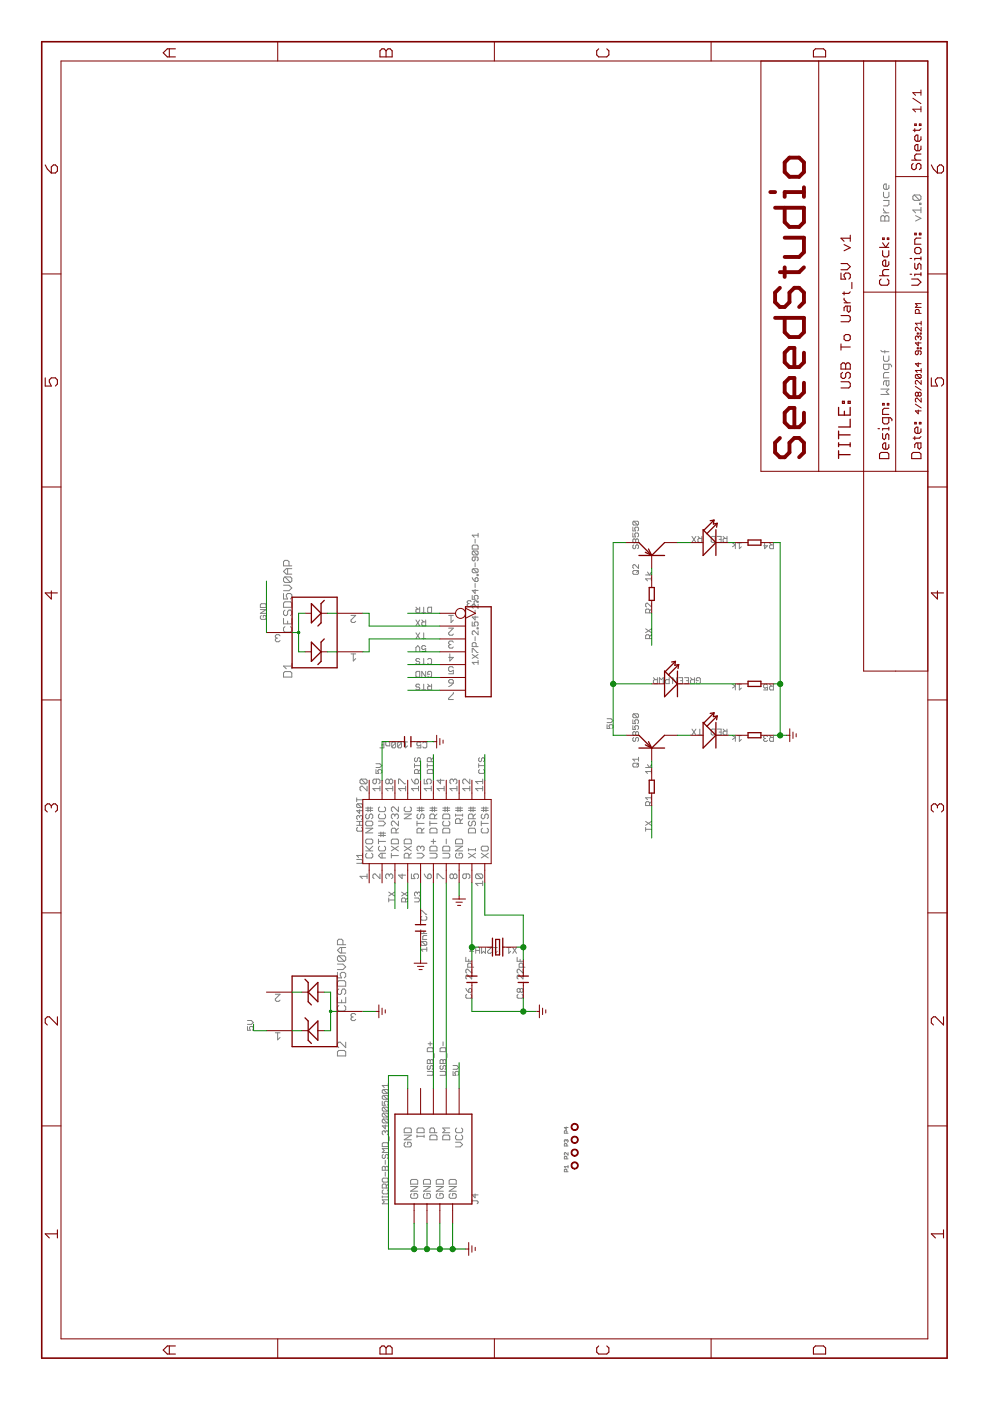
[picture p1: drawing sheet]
<svg xmlns="http://www.w3.org/2000/svg" width="210mm" height="297mm" viewBox="0 0 210 297" stroke-linecap="round" stroke-linejoin="round" font-family="sans-serif">
<g fill="none" stroke="#808080" stroke-width=".21">
<path d="M188.5 39.3v.6l-.3 .3h-.6l-.3-.3v-.6l.3-.3h.3v1.2M187 45.7h.3l.3 .3 .3-.3h.3l.3 .3v.9h-1.7v-.9zM187.3 40.7v.9l.3 .3h.6l.3-.3v-.9M187.3 44.3v.2l.6 .6M187.3 42.5h1.2v.9l-.3 .2h-.9M187.3 45.1h1.2M187.6 46v.9M193.8 41.3h1.2l.3 .3v.6l-.3 .3M193.8 41.3l-.3 .3v.6l.3 .3h1.2M193.8 41.3l1.2 1.2M194.1 45.7l1.2 .6-1.2 .6M195 43.1h.3v.3h-.3z"/>
<path d="M195.3 44.5h-1.8l.6 .6M195.3 44v1.1M186.8 74.3l.2 .3h1.5M187.3 75.5v.8l.3 .3h.6l.3-.3v-.8M187.6 74.3v.6M188.5 77.2v.9l-.3 .3h-.6l-.3-.3v-.9h1.4l.3 .3v.3M188.5 79h-.9l-.3 .3v.8h1.2M186.8 82.5h1.7l-.6 .6 .6 .5h-1.7M187.9 80.7v.9l.3 .3 .3-.3v-.9h-.9l-.3 .3v.6M61.3 120v-.9l-.3-.3h-.6l-.3 .3v.9h1.8M100.3 115.6h.9l.2 .2v.6h-1.3v-.6zM100.3 116.8h.9l.2 .2v.5l-.2 .2"/>
<path d="M100.3 116.8l-.2 .2v.5l.2 .2h.9M100.3 116.8l.9 .9M100.7 118.1v.6l-.2 .2-.4-.2v-.4l.2-.2h.9l.2 .2v.4l-.2 .2M100.7 114.3v.8M100.7 119.3v.9M101.4 113.1v.8M101.4 113.5h-1.3l.4 .4M134.2 111.8v.8h.6l-.2-.4 .2-.4h.4l.2 .2v.4l-.2 .2M134.2 113v.8h.6l-.2-.4 .2-.4h.4l.2 .2v.4l-.2 .2M134.4 110.5l-.2 .2v.4l.2 .2h.8M134.4 115.5l-.2 .2v.4l.2 .2 .4-.2v-.4l.4-.2 .2 .2v.4l-.2 .2M134.4 110.5h.8l.2 .2v.4l-.2 .2"/>
<path d="M134.4 110.5l.8 .8M134.8 114.5l-.2-.2-.4 .2v.4l.2 .2 .4-.2M134.8 114.5v.4M134.8 114.5l.2-.2 .4 .2v.4l-.2 .2-.4-.2M135.4 119.7v.8l-.8-.8h-.2l-.2 .2v.4l.2 .2M146.7 113.7l.9 1.3M147.6 113.7l-.9 1.3M148 113.7l.4 .5M148.8 113.7v1.3h-.6l-.2-.2v-.4l.2-.2h.6M151 113.7h.6v1.3h-.6l-.2-.2v-.9zM152.1 113.7h.8v1.3h-.8M152.5 114.4h.4"/>
<path d="M153.3 113.7l.4 .5M154.1 113.7v1.3h-.6l-.2-.2v-.4l.2-.2h.6M155.3 115.1l.6 .4-.6 .4M155.9 115.1v1.2M156.4 115.1h.8M156.8 115.1v1.2l.4-.4M162.1 115.1v1.2l.6-.6h-.8M163.2 115.1l.4 .4M164 115.1v1.2h-.6l-.2-.2v-.4l.2-.2h.6M55.2 128.2l.2-.2h.8l.2 .2v.6h-1.2zM55.2 129.2h1.2l-1.2 .8h1.2M55.4 130.5l-.2 .2v.4l.2 .2h.8l.2-.2v-.4l-.2-.2h-.4v.4"/>
<path d="M58.6 135.3l-.2 .3 .2 .5h.5l.3-.3M58.6 135.3h.3M59.4 134.8l-.3-.2h-.5l-.2 .2 .2 .5M60.1 125.8v1.2h.9l-.3-.6v-.3l.3-.3h.6l.3 .3v.6l-.3 .3M60.1 131.1v1.2h1.8v-1.2M60.1 124.1h1.2l.6 .6-.6 .5h-1.2M60.4 132.9l-.3 .3v.5l.3 .3h1.2l.3-.3v-.5l-.3-.3M60.4 122.3l-.3 .3v.6l.3 .3h1.2M60.4 127.6h1.2l.3 .3v.9h-1.8v-.9zM60.4 129.3l-.3 .3v.6l.3 .3h.3l.3-.3v-.6l.3-.3h.3l.3 .3v.6l-.3 .3M60.4 122.3h1.2l.3 .3v.6l-.3 .3M60.4 122.3l1.2 1.2"/>
<path d="M61 120.6v1.1M61 131.7v.6M61.9 120.6h-1.2l-.6 .6 .6 .5h1.2M74.4 138.6h1M74.4 130.5h1l-1 1 .3 .5h.5l.2-.3M74.9 138.6v1.5l.5-.5M88.2 138.1v-.8l.4-.4 .4 .4v.8M88.2 128.7l.4 .4M88.2 131.4l.8 1.3M88.2 134.2l.8 1.2M89 128.7v1.2h-.6l-.2-.1v-.5l.2-.2h.6M89 139.8l-.2-.2h-.4l-.2 .2 .2 .4h.4l.2 .2-.2 .4h-.4l-.2-.2"/>
<path d="M89 131.4l-.8 1.3M89 134.2l-.8 1.2M89.4 129.9h.9M89.4 131.4l.4 .4M89.4 135.4h.9M89.8 128.7v1.2M89.8 134.2v1.2M89.8 139.6v1.2M90.3 131.4v1.3h-.7l-.2-.2v-.4l.2-.3h.7M90.3 137.1l-.3-.2h-.4l-.2 .2v.4l.2 .2 .7-.2v.6h-.9M90.7 128.9l.2-.2h.6v1.2h-.6l-.2-.1zM90.7 139.8l.2-.2h.4l.2 .2v.8l-.2 .2h-.4l-.2-.2"/>
<path d="M95.1 130.5h1M95.1 133.2h1l-1 1v.2l.3 .3h.5l.2-.3M95.4 138.6v1.5l.7-.7h-1M95.4 136.7l-.3 .2v.3l.3 .2h.5l.2-.2M95.4 136.7h.2M95.6 130.5v1.5l.5-.5M96.1 136.2l-.2-.3h-.5l-.3 .3v.2l.3 .3M99.3 128l-.2 .2 .2 .4h.4l.2-.2M99.3 128h.2M99.9 127.6l-.2-.2h-.4l-.2 .2 .2 .4M100.1 126.2v.9h.6l-.2-.7 .2-.2h.5l.2 .2v.5l-.2 .2M100.1 131.9v.8h.6l-.2-.4 .2-.4h.5l.2 .2v.4l-.2 .2"/>
<path d="M100.1 138.8l1.3 .8M100.1 138.3v-.8h.2l.9 .8h.2M100.1 122.5l.6 .8M100.3 128.6h.4M100.3 120.6h.9l.2 .2v.4l-.2 .2M100.3 120.6l-.2 .2v.4l.2 .2h.9M100.3 120.6l.9 .8M100.7 122.7l.5-.2 .2 .2v.4l-.2 .2h-.5zM100.7 123.7v.9M100.7 125v.8l-.6-.6h1.3M100.7 129.4v.8M100.7 130.6v.8l-.6-.6h1.3"/>
<path d="M100.7 135v.8M100.9 137.1v-.6l-.2-.3h-.4l-.2 .3v.6h1.3M101.2 121.8h.2v.2h-.2zM101.2 127.5h.2v.2h-.2zM101.2 133.1h.2v.2h-.2zM101.2 127.6l-.3-.2-.4 .2v1M101.4 128.1v.8l-.9-.8-.4 .2v.4l.2 .2M101.4 133.8v.8l-.9-.8h-.2l-.2 .2v.4l.2 .2M101.4 138.8l-1.3 .8M134.4 121h.8l.2 .2v.4l-.2 .2h-.8l-.2-.2v-.4zM135.4 121l-.4 .4M136.9 121.9h1.2"/>
<path d="M136.9 133.3l1.2 .8M137.3 121.3l.4 .6 .4-.6M137.7 135.4v-.6l-.2-.2h-.4l-.2 .2v.6h1.2M137.7 129.9v-.6l-.2-.2h-.4l-.2 .2v.6h1.2M138.1 122.3v.8M138.1 127.9v.8l-.8-.8-.4 .2v.4l.2 .2M138.1 122.7h-1.2l.4 .4M138.1 129.1l-.4 .4M138.1 134.6l-.4 .4M138.1 133.3l-1.2 .8M60.4 142.4h1.2l.3 .3v.9h-1.8v-.9zM61.9 140.6v1.2"/>
<path d="M61.9 141.2h-1.8l.6 .6M81 157.9h.4M81.4 157.3v1.3h-.9M81.8 157.3v.6l.2 .2h.6v-.8M83.9 157.5l-.2-.2h-.4l-.2 .2v.8M83.9 157.5v.8l-.2 .3h-.4l-.2-.3M83.9 157.5l-.8 .8M85.1 157.5l-.2-.2h-.4l-.2 .2v.8M85.1 157.5v.8l-.2 .3h-.4l-.2-.3M85.1 157.5l-.8 .8M85.6 157.3h.8M86 157.3v1.3l.4-.5"/>
<path d="M88.2 142.5l.2-.2h.6v1.3h-.6l-.2-.2zM89 145.3l-.2-.2h-.4l-.2 .2 .2 .4h.4l.2 .4-.2 .2h-.4l-.2-.2M89.2 157.5l-.2-.2h-.4l-.2 .2v.4l.2 .2 .6-.2v.7h-.8M89.4 146.3h.9M89.4 140.8h.9M89.6 157.5l.3-.2h.4l.2 .2v.8l-.2 .3h-.4l-.3-.3M89.8 145.1v1.2M90.3 142.3v1.3l-.9-1.3v1.3M90.7 145.1l.4 .4M91.1 143h-.4v-.5l.2-.2h.4l.2 .2v.9l-.2 .2h-.4l-.2-.2M91.5 145.1v1.2h-.6l-.2-.2v-.4l.2-.2h.6M95.1 144.3l.3-.2h.5l.2 .2v.5h-.7l-.3-.2z"/>
<path d="M96.1 141.6l-.2-.2h-.5l-.3 .2v.5l.3 .3 .7-.3v.8h-1M96.1 146.8v.3l-1 1v.2h1M96.1 144.8l-.5 .5-.5 .3M101.4 140.4h-1.3l.4 .5M101.4 140v.9M128.7 153.6v.9h.6l-.2-.4 .2-.5h.5l.1 .2v.5l-.1 .2M128.7 152.4h.8l.4 .4-.4 .4h-.8M134.2 152.6v.8h.6l-.2-.4 .2-.4h.4l.2 .2v.4l-.2 .2M134.2 153.9v.8h.6l-.2-.4 .2-.4h.4l.2 .2v.4l-.2 .2M134.4 156.4l-.2 .2v.4l.2 .2 .4-.2v-.4l.2-.2 .4 .2v.4l-.2 .2M134.4 151.3l-.2 .3v.4l.2 .2h.8M134.4 151.3h.8l.2 .3v.4l-.2 .2"/>
<path d="M134.4 151.3l.8 .9M134.8 155.3l-.2-.2-.4 .2v.4l.2 .2 .4-.2M134.8 155.3v.4M134.8 155.3l.2-.2 .4 .2v.4l-.2 .2-.4-.2M138.5 143.7l.5 .4M139.4 143.7v1.2h-.7l-.2-.2v-.4l.2-.2h.7M139.8 144.9v-1.2l.4 .4 .4-.4v1.2M141.9 143.7v1.2h-.6l-.2-.2v-.4l.2-.2h.6M143.5 143.7v1.2l-.9-1.2v1.2M143.9 143.7h.8v1.2h-.8M144.3 144.3h.4M145.1 143.7h.9v1.2h-.9"/>
<path d="M145.6 144.3h.4M146.4 143.7l.4 .4M146.7 154.6l.9 1.2M147.2 143.7v1.2h-.6l-.2-.2v-.4l.2-.2h.6M147.6 154.6l-.9 1.2M148 155.8h.8M148.1 144.3h-.5v-.4l.2-.2h.5l.2 .2v.8l-.2 .2h-.5l-.2-.2M148.4 154.6v1.2M151 154.6h.6v1.2h-.6l-.2-.2v-.8zM152.1 154.6h.8v1.2h-.8M152.5 155.2h.4M153.3 154.6l.4 .4"/>
<path d="M154.1 154.6v1.2h-.6l-.2-.2v-.4l.2-.2h.6M155.3 156l.6 .4-.6 .4M155.3 145.1l.6 .4-.6 .4M155.9 145.1v1.2M155.9 156v1.2M156.4 156h.8M156.4 145.1h.8M156.8 156v1.2l.4-.4M156.8 145.1v1.2l.4-.4M162.1 156.6l-.2 .2 .2 .4h.4l.2-.2M162.1 156.6h.2M162.7 156.2l-.2-.2h-.4l-.2 .2 .2 .4"/>
<path d="M162.7 145.3l-.2-.2h-.4l-.2 .2v.4l.2 .2 .6-.2v.6h-.8M163.2 156l.4 .4M163.2 145.1l.4 .4M164 156v1.2h-.6l-.2-.2v-.4l.2-.2h.6M164 145.1v1.2h-.6l-.2-.2v-.4l.2-.2h.6M75.6 169.2v.8M75.6 175h1.3M75.6 174.2h1.3M75.6 169.6h1.3M75.8 175.4l-.2 .2v.4l.2 .2h.8l.3-.2v-.4l-.3-.2M75.8 170.4l-.2 .2v.4l.2 .2h.8M75.8 170.4h.8l.3 .2v.4l-.3 .2"/>
<path d="M75.8 170.4l.8 .8M76.2 173.1l-.2-.2-.4 .2v.4l.2 .2M76.2 173.1l.2-.2 .5 .2v.4l-.3 .2M76.2 171.7v.8l-.6-.6h1.3M76.2 173.1v.2M76.2 174.2v.8M76.6 165.2h1l.2 .2v.5l-.2 .3M76.6 165.2l-.3 .2v.5l.3 .3h1M76.6 165.2l1 1M77.5 178.1l.3-.2h1l.2 .2v.5l-.2 .3h-1l-.3-.3zM77.5 179.4l1 1M77.5 175.6h1.5l-1.5 1h1.5"/>
<path d="M77.5 171.8h1.5M77.5 171.3h1.5M77.8 172.6l-.3 .2v.5l.3 .3h.2l.3-.3v-.5l.2-.2h.3l.2 .2v.5l-.2 .3M77.8 174.1h1l.2 .2v.5l-.2 .3h-1l-.3-.3v-.5zM77.8 166.7v1l-1-1h-.2l-.3 .2v.5l.3 .3M78 171.1v1M78.5 171.1v1M79 179.4l-.7 .7M79.7 161.9h.8l.4 .4-.4 .4h-.8M79.7 163.2v.8h.6l-.2-.4 .2-.4h.4l.2 .2v.4l-.2 .2M79.8 165.2v.7l-.3 .3-.4-.3v-.5l.2-.2h1l.3 .2v.5l-.3 .3M80.2 177.9v1"/>
<path d="M80.2 178.4h1.5M80.2 177.1h1.5M80.2 176.6h1.5M80.2 174.1h1.1l.4 .5-.4 .5h-1.1M80.5 179.4l-.3 .2v.5l.3 .3h1l.2-.3v-.5l-.2-.2M80.5 171.1l-.3 .2v.5l.3 .3h1l.2-.3v-.5l-.2-.2M80.5 172.6l-.3 .2v.5l.3 .3h1l.2-.3v-.5l-.2-.2M80.6 166.7v1M80.6 167.2h-1.5l.4 .5M80.8 176.4v1M81.3 176.4v1M82.5 165.4v.5"/>
<path d="M82.5 165.4l-.2-.2h-.3l-.2 .2v.5l.2 .3 .5-.3M82.5 165.4l.3-.2h.2l.3 .2v.5l-.3 .3-.5-.3M83 178.1l.2-.2h1l.3 .2v.8h-1.5zM83 179.4l1.5 1M83.3 166.7v1M83.3 167.2h-1.5l.5 .5M83.7 172.8l-.2-.2h-.3l-.2 .2v.5l.2 .3M83.7 172.8l.3-.2h.2l.3 .2v.5l-.3 .3M83.7 172.8v.3M84 176.6v-.7l-.3-.3h-.5l-.2 .3v.7h1.5M84.5 171.1v1l-1-1-.5 .2v.5l.2 .3M84.5 174.1v1l-1-1h-.3l-.2 .2v.5l.2 .3"/>
<path d="M84.5 179.4l-1.5 1M84.5 175.6l-.5 .5M84.5 166.2v-1h.3l.9 1h.3M85.7 178.1l.3-.2h1l.2 .2v.8h-1.5zM85.7 179.4l1.5 1M85.7 172.6h1.5l-1.5 1h1.5M86 171.1l-.3 .2v.5l.3 .3h1l.2-.3v-.5l-.2-.2M86 166.7v1M86 167.2h-1.5l.5 .5M87.2 179.4l-1.5 1M87.2 165.2l.8 1M87.9 161.9v.8"/>
<path d="M87.9 162.3h1.2M88 165.4l.2-.2h.3l.2 .2v.5l-.2 .3h-.5zM88.1 160.7l-.2 .2v.4l.2 .2 .4-.2v-.4l.2-.2 .4 .2v.4l-.2 .2M88.4 174.1v1M88.4 174.6h1.5M88.4 171.8h1.5M88.4 171.3h1.5M88.7 172.6l-.3 .2v.5l.3 .3h.2l.3-.3v-.5l.2-.2h.3l.2 .2v.5l-.2 .3M88.7 164v-.6l-.2-.2h-.4l-.2 .2v.6h1.2M88.7 166.7v1M88.7 167.2h-1.5l.5 .5M88.9 171.1v1"/>
<path d="M89.1 163.2l-.4 .4M89.2 179.6l-.3-.2-.5 .2v.5l.3 .3M89.2 179.6l.2-.2 .5 .2v.5l-.2 .3M89.2 179.6v.3M89.4 176.6v-.7l-.2-.3h-.5l-.3 .3v.7h1.5M89.4 171.1v1M89.9 175.6l-.5 .5M89.9 165.2v1h.8l-.3-.5v-.3l.3-.2h.5l.2 .2v.5l-.2 .3M90.6 161.9v.8M90.6 163.4l.2-.2h.8l.2 .2v.6h-1.2zM90.6 162.3h1.2M91.1 179.6l.3-.2h1l.2 .2v.8h-1.5z"/>
<path d="M91.1 175.9l.3-.3h1l.2 .3v.7h-1.5zM91.1 174.1v1M91.1 174.6h1.5M91.1 171.8h1.5M91.1 171.3h1.5M91.4 178.4h1M91.4 161.5v-.6l-.2-.2h-.4l-.2 .2v.6h1.2M91.4 166.7v1M91.4 167.2h-1.5l.5 .5M91.7 171.1v1M91.8 160.7l-.4 .4M91.9 177.9v1"/>
<path d="M92.1 173.6v-.8l-.2-.2h-.5l-.3 .2v.8h1.5M92.1 171.1v1M92.6 172.6l-.5 .5M93.4 165.2v1l-.7-.8h1.5M93.9 179.6l.2-.2h1l.3 .2v.8h-1.5zM93.9 171.8h1.5M93.9 171.3h1.5M94.1 175.6h1l.3 .3v.7h-1.5v-.7zM94.1 172.6h1l.3 .2v.8h-1.5v-.8zM94.1 174.1l-.2 .2v.5l.2 .3h1l.3-.3v-.5l-.3-.2M94.2 167.2h-1.5l.5 .5M94.2 166.7v1"/>
<path d="M94.4 171.1v1M94.6 177.9v1M94.9 171.1v1M96.1 165.4l-.2-.2h-.3l-.2 .2v.5l.2 .3M96.1 165.4l.3-.2h.2l.3 .2v.5l-.3 .3M96.1 165.4v.3M96.6 179.4h1.5l-1.5 1h1.5M96.6 178.1l.2-.2h1l.3 .2v.8h-1.5zM96.6 172.6v.5M96.6 171.8h1.5M96.6 171.3h1.5M96.6 172.8h1.5"/>
<path d="M96.9 166.7v1M96.9 167.2h-1.5l.5 .5M97.1 171.1v1M97.6 174.6v-.8l-.3-.2h-.5l-.2 .2v.8h1.5M97.6 171.1v1M98.1 172.6v.5M98.1 173.6l-.5 .5M99.3 175.9l.3-.3h1l.2 .3v.7h-1.5zM99.3 179.9v.5M99.3 171.8h1.5M99.3 171.3h1.5M99.6 174.1l-.3 .2v.5l.3 .3h.2l.3-.3v-.5l.2-.2h.3l.2 .2v.5l-.2 .3"/>
<path d="M99.6 165.2v1l-1-1h-.2l-.3 .2v.5l.3 .3M99.6 166.7v1M99.6 167.2h-1.5l.5 .5M99.8 171.1v1M100.3 173.6v-.8l-.2-.2h-.5l-.3 .2v.8h1.5M100.3 171.1v1M100.8 179.9v.5M100.8 172.6l-.5 .5M101.5 162.3h1.2M101.5 161.9v.8M101.7 160.7l-.2 .2v.4l.2 .2 .4-.2v-.4l.2-.2 .4 .2v.4l-.2 .2M101.7 163.2l-.2 .2v.4l.2 .2h.8l.2-.2v-.4l-.2-.2"/>
<path d="M102 179.6l.3-.2h1l.2 .2v.5l-.2 .3h-1l-.3-.3zM102 174.1v1M102 174.6h1.5M102 171.8h1.5M102 171.3h1.5M102.3 175.6l-.3 .3v.4l.3 .3h1l.2-.3v-.4l-.2-.3M102.3 172.6l-.3 .2v.5l.3 .3h.2l.3-.3v-.5l.2-.2h.3l.2 .2v.5l-.2 .3M102.3 165.2v1M102.3 166.7v1M102.3 167.2h-1.5l.5 .5M102.3 165.7h-1.5l.5 .5M102.5 171.1v1"/>
<path d="M103 171.1v1M134.4 161.8h.8l.2 .2v.4l-.2 .2h-.8l-.2-.2v-.4zM135.4 160.5v.9M135.4 161.8l-.4 .4M135.4 161h-1.2l.4 .4M136.9 162.7h1.2M136.9 175.4v.8M136.9 175.8h1.2M136.9 174.2l1.2 .8M137.3 162.1l.4 .6 .4-.6M137.7 170.8v-.6l-.2-.2h-.4l-.2 .2v.6h1.2M138.1 163.6h-1.2l.4 .4"/>
<path d="M138.1 163.2v.8M138.1 168.7v.8M138.1 170l-.4 .4M138.1 169.1h-1.2l.4 .4M138.1 174.2l-1.2 .8M75.6 182.2h1l.3 .2v.4l-.3 .2h-1M76.9 181v.8M76.9 181.4h-1.3l.4 .4M77.5 180.4h1.5M77.8 180.9l-.3 .3v.5l.3 .2h1l.2-.2v-.5l-.2-.3M77.8 185.8h-1.5l.5 .5M77.8 185.3v1"/>
<path d="M80.6 185.3v1l-1.1-1h-.2l-.2 .2v.6l.2 .2M81 180.9v1M81.7 180.9h-.9l-.6 .5 .6 .5h.9M82.4 190.8h1.3M82.4 190.4v.8M82.4 189.1l1.3 .9M82.5 185.5v.3M82.5 185.5l-.2-.2h-.3l-.2 .2v.6l.2 .2M82.5 185.5l.3-.2h.2l.3 .2v.6l-.3 .2M83 181.4h1.5M83 180.9v1M83.7 189.1l-1.3 .9"/>
<path d="M85.2 189.1l1.2 .9M85.3 185.3v1l-.8-.8h1.5M86 191.2v-.6l-.2-.2h-.4l-.2 .2v.6h1.2M86.4 190.4l-.4 .4M86.4 189.1l-1.2 .9M86.7 181.9v-.7l-.3-.3h-.4l-.3 .3v.7h1.5M87.2 180.9l-.5 .5M87.2 185.3v1h.8l-.3-.5v-.3l.3-.2h.5l.2 .2v.6l-.2 .2M87.9 190.4h.8l.4 .4-.4 .4h-.8M88.4 180.9h1l.5 .5-.5 .5h-1M88.5 189.4l.2-.3 .4 .3v.4l-.2 .2M88.5 189.4l-.2-.3-.4 .3v.4l.2 .2"/>
<path d="M88.5 189.4v.1M89.2 193.8v-.8h.2l.9 .8h.2M89.2 197.1v.8h1.3M89.4 199.6h.9l.2 .2v.4l-.2 .2M89.4 194.3l-.2 .2v.4l.2 .2h.9l.2-.2v-.4l-.2-.2M89.4 199.6l-.2 .2v.4l.2 .2h.9M89.4 199.6l.9 .8M89.9 197.5v.4M89.9 185.3l.3 .5 .5 .5M90.5 198.4h-.6l-.3 .2v.6h.9M90.7 185.5l.3-.2h.2l.2 .2v.6l-.2 .2h-.5zM91.1 180.9h1.3l.2 .3v.5l-.2 .2h-1.3"/>
<path d="M92.7 186.3v-1h.2l1 1h.3M93.9 180.9h1.2l.3 .3v.5l-.3 .2h-1.2M96.1 185.5l-.2-.2h-.3l-.2 .2v.6l.2 .2 .5-.2M96.1 185.5l.3-.2h.2l.3 .2v.6l-.3 .2-.5-.2M96.1 185.5v.6M96.8 180.9l-.2 .3v.5l.2 .2h1l.3-.2v-.5l-.3-.3h-.5v.5M98.9 185.3v.8l-.3 .2-.5-.2v-.6l.3-.2h1l.2 .2v.6l-.2 .2M99.3 180.9l1.5 1M99.3 180.1h1.5M100.8 180.9l-1.5 1M101.1 185.3h1l.2 .2v.6l-.2 .2M101.1 185.3l-.3 .2v.6l.3 .2h1"/>
<path d="M101.1 185.3l1 1M102 180.9l1.5 1M102.3 187.3h-1.5l.5 .5M102.3 186.8v1M103.5 180.9l-1.5 1M52.5 216.4h.8l.4 .4-.4 .4h-.8M52.5 217.6v.8h.6l-.2-.4 .2-.4h.4l.2 .2v.4l-.2 .2M58.4 210.8h1l-1 1v.2l.2 .3h.5l.3-.3M58.4 219h1M58.9 219v1.5l.5-.5M71.5 206.2v1.1h.9l-.3-.5v-.3l.3-.3h.6l.3 .3v.5l-.3 .3M71.5 211.4v1.2h1.8v-1.2"/>
<path d="M71.5 204.4h1.2l.6 .6-.6 .6h-1.2M71.8 202.6l-.3 .3v.6l.3 .3h1.2M71.8 213.2l-.3 .3v.6l.3 .3h1.2l.3-.3v-.6l-.3-.3M71.8 207.9h1.2l.3 .3v.9h-1.8v-.9zM71.8 209.7l-.3 .3v.5l.3 .3h.3l.3-.3v-.5l.3-.3h.3l.3 .3v.5l-.3 .3M71.8 202.6h1.2l.3 .3v.6l-.3 .3M71.8 202.6l1.2 1.2M72.4 200.9v1.2M72.4 212v.6M72.7 200.3v-.9l-.3-.3h-.6l-.3 .3v.9h1.8M73.3 200.9h-1.2l-.6 .6 .6 .6h1.2M74.7 215.6l-.3 .3 .3 .5h.5l.2-.3"/>
<path d="M74.7 215.6h.2M75.4 215.1l-.2-.2h-.5l-.3 .2 .3 .5M90.5 201.3h-1.3l.4 .4M90.5 200.9v.8M98.8 203v.8h1.2M98.8 209.6l.6 .8M99 210.8l-.2 .2v.5l.2 .1h.8l.2-.1v-.5l-.2-.2M99.4 209.8l.4-.2 .2 .2v.4l-.2 .2h-.4zM99.4 203.4v.4M99.6 200.9h.8l-.8 .8h.8M100 205.1v-.7l-.2-.2h-.4l-.2 .2v.7h1.2M100 205.5v.8l-.8-.8-.4 .2v.4l.2 .2"/>
<path d="M100 206.7v.9l-.8-.9-.4 .2v.5l.2 .2M100.9 201.5h.8M100.9 200.9v1.2M101.7 200.9v1.2M102.1 200.9v1.2l.4-.4 .4 .4v-1.2M103.4 200.9h.8l-.8 .8v.2l.2 .2h.4l.2-.2M104.6 200.9h.8M105 200.9v1.2l.4-.4M107.5 200.9h.8M107.9 200.9v1.2l.4-.4M108.7 200.9l.8 1.2M109.5 200.9l-.8 1.2"/>
<path d="M109.6 203v.8h1.3M109.9 210.8l-.3 .2v.5l.3 .1h.8l.2-.1v-.5l-.2-.2M110.3 209.8l.2-.2 .4 .2v.4l-.2 .2-.4-.2M110.3 209.8l-.2-.2-.5 .2v.4l.3 .2 .4-.2M110.3 203.4v.4M110.3 209.8v.4M110.9 206.7v.9l-.8-.9h-.2l-.3 .2v.5l.3 .2M110.9 205.5v.8l-.8-.8h-.2l-.3 .2v.4l.3 .2M110.9 205.1v-.7l-.2-.2h-.4l-.2 .2v.7h1.2M71.5 223l.3-.3h1.2l.3 .3v.9h-1.8zM73.3 221v1.1l-1.2-1.1h-.3l-.3 .3v.5l.3 .3M81 233.5v.8h.7l-.2-.4 .2-.4h.4l.2 .2v.4l-.2 .2"/>
<path d="M81.3 231h.8l.2 .2v.4l-.2 .2M81.3 232.2h.8l.2 .3v.4l-.2 .2M81.3 234.7h.8l.2 .2v.5l-.2 .2M81.3 236h.8l.2 .2v.4l-.2 .2M81.3 237.3h.8l.2 .2v.4l-.2 .2M81.3 231l-.3 .2v.4l.3 .2h.8M81.3 232.2l-.3 .3v.4l.3 .2h.8M81.3 234.7l-.3 .2v.5l.3 .2h.8M81.3 236l-.3 .2v.4l.3 .2h.8M81.3 237.3l-.3 .2v.4l.3 .2h.8M81.3 237.3l.8 .8M81.3 236l.8 .8"/>
<path d="M81.3 234.7l.8 .9M81.3 232.2l.8 .9M81.3 231l.8 .8M81.7 240l.2-.2 .4 .2v.4l-.2 .2M81.7 240l-.2-.2-.5 .2v.4l.3 .2M81.7 238.5v.8l-.7-.6h1.3M81.7 240v.2M82.3 229.7v.9M82.3 230.1h-1.3l.5 .5M86 239.2h1l.2 .2v.8h-1.5v-.8zM88.7 239.2h1l.2 .2v.8h-1.5v-.8zM90.6 227.2h1l.2 .2v.4l-.2 .2h-1"/>
<path d="M90.8 225.9l-.2 .2v.4l.2 .2 .4-.2v-.4l.2-.2 .4 .2v.4l-.2 .2M90.8 222.1h.8l.2 .3v.6h-1.2v-.6zM90.8 224.6l.4 .3 .4-.3 .2 .3v.6h-1.2v-.6zM90.8 221.3h.8M91.2 220.9v.8M91.2 224.9v.6M92.1 223.4v.8M93.3 227.2h1.1l.2 .2v.4l-.2 .2h-1.1M93.3 222.4l.2-.3h.9l.2 .3v.6h-1.3zM93.3 224.9l.2-.3 .4 .3 .5-.3 .2 .3v.6h-1.3zM93.5 225.9l-.2 .2v.4l.2 .2 .4-.2v-.4l.2-.2 .5 .2v.4l-.2 .2M93.9 220.9v.8"/>
<path d="M93.9 224.9v.6M94.8 223.4v.8M95.4 239.2h-1.5l.5 .4-.5 .6h1.5M96.1 225.9h.8l.4 .4-.4 .4h-.8M96.1 227.2v.8h.6l-.2-.4 .2-.4h.4l.2 .2v.4l-.2 .2M96.8 239.2l-.2 .2v.5l.2 .3h1l.3-.3v-.5l-.3-.2M120.1 238.9v.6l-.4-.4h.7M81 242.5l.3-.2h.8l.2 .2v.6h-1.3zM81 247.5l.3-.2 .4 .2 .4-.2 .2 .2v.6h-1.3zM81 250l.3-.2h.8l.2 .2v.4l-.2 .2h-.8l-.3-.2zM81 253.8h1.3M81 253.6v.4"/>
<path d="M81.3 244.8l-.3 .2v.4l.3 .2 .4-.2v-.4l.2-.2 .4 .2v.4l-.2 .2M81.3 252.3l-.3 .2v.4l.3 .2h.8l.2-.2v-.4l-.2-.2M81.7 246v.9M81.7 247.5v.6M81.7 248.5v.9M81.9 251.9v-.7l-.2-.2h-.4l-.3 .2v.7h1.3M82.3 254.4h-1.3l.5 .4-.5 .4h1.3M82.3 253.6v.4M82.3 251l-.4 .5M82.3 243.5h-1.3l.5 .4-.5 .4h1.3M82.5 241v.9M85.7 240.7h1.5l-1.5 1h1.5"/>
<path d="M86 242.2l-.3 .2v.5l.3 .3h1l.2-.3v-.5l-.2-.2h-.6v.5M87.1 250.3l.2-.2h1l.3 .2v.8h-1.5zM87.1 251.6h1.5l-1.5 1h1.5M87.3 253.1l-.2 .2v.5l.2 .3h1l.3-.3v-.5l-.3-.2h-.5v.5M88.4 240.7v.5M88.4 240.9h1.5M89.8 250.3l.2-.2h1l.3 .2v.8h-1.5zM89.8 251.6h1.5l-1.5 1h1.5M89.9 240.7v.5M90 253.1l-.2 .2v.5l.2 .3h1l.3-.3v-.5l-.3-.2h-.5v.5M91.1 240.9l.3-.2h1l.2 .2v.8h-1.5zM92.1 240.2v-.8l-.2-.2h-.5l-.3 .2v.8h1.5"/>
<path d="M92.5 250.3l.3-.2h.9l.3 .2v.8h-1.5zM92.5 251.6h1.5l-1.5 1h1.5M92.8 253.1l-.3 .2v.5l.3 .3h.9l.3-.3v-.5l-.3-.2h-.4v.5M94.1 240.7h1l.3 .2v.8h-1.5v-.8zM95.2 250.3l.3-.2h1l.2 .2v.8h-1.5zM95.2 251.6h1.5l-1.5 1h1.5M95.5 253.1l-.3 .2v.5l.3 .3h1l.2-.3v-.5l-.2-.2h-.5v.5M96.6 242.2h1l.5 .5-.5 .5h-1M96.8 240.7l-.2 .2v.5l.2 .3h1l.3-.3v-.5l-.3-.2M100.1 254.6h1.1l.2 .2-.2 .4M100.1 254.4v.4M100.7 253.1v.9l-.6-.7h1.3"/>
<path d="M120.1 241.8l-.2-.1-.2 .1 .1 .4M120.1 241.8l.1-.1 .2 .1-.1 .4M120.1 241.8v.1M120.2 240.3l-.1-.6-.4 .2v.4h.7M120.2 248.4v-.4l-.4-.1-.1 .5h.7M120.2 243l-.1-.5-.4 .1v.4h.7M120.2 245.7l-.1-.5-.4 .1v.4h.7M120.4 244.4v.5l-.6-.5-.1 .1 .1 .4M120.4 247.4h-.7l.2 .2M120.4 247.1v.5"/>
</g>
<g fill="none" stroke="#800000" stroke-width=".21">
<path d="M12.9 12.9h183.8v271h-183.8zM58.9 8.8v4.1M104.8 8.8v4.1M150.8 8.8v4.1M161.3 12.9v87h35.4M173.6 12.9v87M183.1 12.9v87M189.9 12.9v87M195.3 19.1v1.1M195.3 19.6h-1.8l.6 .6M189.9 37.4h6.8M193.5 20.8l1.8 1.2"/>
<path d="M195.3 23.2h-1.8l.6 .5M195.3 22.6v1.1M8.8 58.1h4.1M196.7 58.1h4.1M183.1 61.9h13.6M194.3 79.4h.8l.2 .2v.4l-.2 .2M194.3 79.4l-.2 .2v.4l.2 .2h.8M194.3 79.4l.8 .8M194.5 70.6h.2v.2h-.2zM194.5 73.7h.2v.3h-.2zM194.7 71.5v.2M194.7 72.5v.8l-.6-.6h1.2"/>
<path d="M194.7 74.4v.6l-.2 .2-.4-.2v-.4l.2-.2h.8l.2 .2v.4l-.2 .2M194.7 76.9v.8l-.6-.6h1.2M194.7 71.5l.2-.3 .4 .3v.4l-.2 .2M194.7 71.5l-.2-.3-.4 .3v.4l.2 .2M194.9 66.4v-.6l-.2-.2h-.4l-.2 .2v.6h1.2M195.1 70.6h.2v.2h-.2zM195.1 73.7h.2v.3h-.2zM195.3 68.1v.8M195.3 69.4v.8l-.8-.8-.4 .2v.4l.2 .2M195.3 78.1v.9M195.3 78.5h-1.2l.4 .5M195.3 68.5h-1.2l.4 .4"/>
<path d="M195.3 64.4h-1.2l.4 .4-.4 .4h1.2M194.1 85.7l1.2 .8M194.1 81.9l1.2 .8M194.7 86.9v.8l-.6-.6h1.2M194.7 83.4v.4M194.7 83.4l.2-.2 .4 .2v.4l-.2 .2-.4-.2M194.7 83.4l-.2-.2-.4 .2v.4l.2 .2 .4-.2M195.3 80.7v.8l-.8-.8-.4 .2v.4l.2 .2M195.3 84.4v.8l-.8-.8-.4 .2v.4l.2 .2M8.8 103.3h4.1M132.7 115h2.8M138.2 117.8v2.7"/>
<path d="M140.9 115h2.7M146.3 115h2.8M151.8 115h2.7M155.9 115h2.7M161.3 115h2.7M183.1 100.1v42.2h13.6M196.7 103.3h4.1M56.5 134.1h5.4M64.7 138.2h1.3M64.7 130h1.3M68.1 138.2h1.3M68.1 130h1.3"/>
<path d="M71.5 138.2h5.4M71.5 130h5.4M93.3 138.2h5.4M93.3 130h3.3M93.3 132.7h5.4M93.3 135.5h5.4M98.7 128.9l2.1 1.1-2.1 1.1M138.2 121.9v2.7M138.2 127.3v2.7M8.8 148.4h4.1M82.4 157.2h3.4M87.1 157.2h3.4"/>
<path d="M91.9 157.2h.7M92.6 155.9v2.7M93.3 156.6v1.3M93.3 140.9h5.4M93.3 143.6h5.4M93.3 146.3h5.4M93.9 156.9v.7M132.7 155.9h2.8M138.2 158.6v2.7M138.2 145h2.7M140.9 155.9h2.7M143.6 145h2.7"/>
<path d="M146.3 155.9h2.8M151.8 155.9h2.7M155.9 155.9h2.7M155.9 145h2.7M161.3 155.9h2.7M161.3 145h2.7M166.8 155.9h.6M167.4 154.5v2.7M168.1 155.2v1.4M168.8 155.6v.6M196.7 148.4h4.1M76.9 169.5h27.2v13.6h-27.2z"/>
<path d="M78.3 165.4v4.1M81 165.4v4.1M83.7 165.4v4.1M86.4 165.4v4.1M89.2 165.4v4.1M91.9 165.4v4.1M94.6 165.4v4.1M97.3 165.4v4.1M100.1 165.4v4.1M102.8 165.4v4.1M138.2 162.7v2.7M138.2 168.1v2.8"/>
<path d="M8.8 193.5h4.1M78.3 183.1v4.1M81 183.1v4.1M83.7 183.1v4.1M86.4 183.1v4.1M89.2 183.1v4.1M89.2 192.6v3.4M89.2 197.4v3.4M91.9 183.1v4.1M94.6 183.1v4.1M96 190.6h2.7M96.7 191.3h1.3"/>
<path d="M97 192h.7M97.3 183.1v4.1M97.3 189.9v.7M100.1 183.1v4.1M102.8 183.1v4.1M196.7 193.5h4.1M56.5 218.5h5.4M56.5 210.4h5.4M64 218.5h1.3M64 210.4h1.3M67.4 218.5h1.3M67.4 210.4h1.3"/>
<path d="M71.5 214.4h5.4M79.7 214.4h.6M80.3 213.1v2.7M81 213.7v1.4M81.7 214.1v.7M87.8 204.2h2.7M88.5 204.9h1.4M88.8 205.6h.7M89.2 203.5v.7M100.1 203.5v3.4M100.1 208.3v3.4M101.4 200.8h3"/>
<path d="M106.6 200.8h3M111 203.5v3.4M111 208.3v3.4M113.7 214.4h.7M114.4 213.1v2.7M115 213.7v1.4M115.7 214.1v.7M8.8 238.7h4.1M86.4 230.8v5.4M89.2 230.8v5.4M91.9 230.8v5.4M94.6 230.8v5.4"/>
<path d="M97.3 230.8v5.4M196.7 238.7h4.1M87.8 255.3v4.1M90.5 255.3v4.1M93.3 255.3v4.1M96 255.3v4.1M98.7 264.8h.7M99.4 263.4v2.8M100.1 264.1v1.4M100.8 264.5v.7M58.9 283.9v4.1M104.8 283.9v4.1"/>
<path d="M150.8 283.9v4.1"/>
<circle cx="97.6" cy="130" r="1.06"/>
</g>
<g fill="none" stroke="#800000" stroke-width=".23">
<path d="M35.9 10.4v1.7M37.2 10.4h-1.7l-.9 .8 .9 .9h1.7M81 10.4h.4l.5 .4 .4-.4h.4l.4 .4v1.3h-2.5v-1.3zM81.9 10.8v1.3M126.9 10.4l-.4 .4v.8l.4 .5h1.8l.4-.5v-.8l-.4-.4M172.5 10.8l.4-.4h1.7l.4 .4v1.3h-2.5zM9.6 35l.4 .8 .9 .9M10.9 35.4l.4-.4h.4l.5 .4v.9l-.5 .4h-.8zM193.3 34h2M193.6 34.6l-.3 .4v.6l.3 .4h.4l.3-.4v-.6l.3-.4h.3l.4 .4v.6l-.4 .4M194 26.3h.3v.3h-.3zM194 27.3v.6"/>
<path d="M194.9 26.3h.4v.3h-.4zM195.3 32.7h-1l-.3 .3v.6l.3 .4M195.3 29v.6l-.4 .4h-.6l-.3-.4v-.6l.3-.4h.3v1.4M195.3 31v.6l-.4 .4h-.6l-.3-.4v-.6l.3-.4h.3v1.4M195.3 27.3l-.4 .3h-1.3M197.5 35l.4 .8 .9 .9M198.8 35.4l.4-.4h.4l.4 .4v.9l-.4 .4h-.8zM178.3 57.9v1.3h1l-.3-.7v-.3l.3-.3h.7l.3 .3v.7l-.3 .3M178.3 55.9h1.3l.7 .6-.7 .7h-1.3M179 51.9l1.3 .6-1.3 .7M180.3 49.9v1.3M180.3 50.5h-2l.7 .7"/>
<path d="M180.6 59.9v1.3M186.5 58.5h1.9M186.5 52.5h1.9M186.8 59.2l-.3 .3v.7l.3 .3h1.3l.3-.3v-.7l-.3-.3M187.1 53.1v1l.4 .4h.6l.3-.4v-1M187.1 50.5h.4v.3h-.4zM187.1 51.5l.7 1 .6-1M188.1 50.5h.3v.3h-.3zM188.4 55.5v.6l-.3 .4h-.6l-.4-.4v-.6l.4-.3h.3v1.3M188.4 57.1h-.9l-.4 .4v.6l.4 .4M193 58.1h.3M193 54.8h.3"/>
<path d="M193.3 59.2h1.3l.7 .6-.7 .7h-1.3M194 49.4h.3v.4h-.3zM194 55.8v1l.3 .3 .3-.3v-.6l.3-.4 .4 .4v.9M194.3 52.5h.6l.4 .3v.7l-.4 .3h-.6l-.3-.3v-.7zM194.9 49.4h.4v.4h-.4zM195.3 54.5v.6M195.3 57.8v.7M195.3 50.5h-1l-.3 .3v1h1.3M195.3 54.8h-1.3v.3M195.3 58.1h-1.3v.4M178.3 66.9h1.7l.3 .3v.7l-.3 .3h-1.7M178.3 77.3l.3-.4h.4l.3 .4 .3-.4h.4l.3 .4v1h-2z"/>
<path d="M178.3 72.9v1.3M178.3 73.6h2M178.6 79l-.3 .3v.6l.3 .3h.4l.3-.3v-.6l.3-.3h.4l.3 .3v.6l-.3 .3M179 71.2l.3-.3h.7l.3 .3v.7l-.3 .3h-.7l-.3-.3zM179 61.9v.6M179 63.2v.3l.6 .7M179 64.2h1.3M179.3 77.3v1M179.6 64.9v1l.4 .3 .3-.3v-1h-1l-.3 .3v.7M180.3 61.9l-.3 .3h-1.4M9.6 80.1v1.8h1.3l-.4-.9v-.4l.4-.5h.8l.5 .5v.8l-.5 .5M178.3 80.9h1.7l.3 .4v.6l-.3 .4h-1.7"/>
<path d="M186.2 90.9h.3M186.5 96.2l.3-.3h1.3l.3 .3v1h-1.9zM187.1 91.9v1l.4 .3 .3-.3v-.7l.3-.3 .3 .3v1M187.1 85.5h.4v.4h-.4zM188.1 85.5h.3v.4h-.3zM188.4 88.6v1l-.3 .3h-.6l-.4-.3v-1h1.7l.3 .3v.3M188.4 90.6v.6M188.4 94.3v.6l-.3 .3h-.6l-.4-.3v-.6l.4-.4h.3v1.3M188.4 86.6h-.9l-.4 .3v1h1.3M188.4 90.9h-1.3v.3M193.6 95.9h1.3l.4 .3v1h-2v-1zM194 89.6h.3v.3h-.3z"/>
<path d="M194 92.6v.6M194.6 93.9v1l.3 .3 .4-.3v-1h-1l-.3 .4v.6M194.9 89.6h.4v.3h-.4zM195.3 90.9v.7l-.4 .3h-.6l-.3-.3v-.7l.3-.3h.3v1.3M195.3 92.6l-.4 .3h-1.3M197.5 80.1v1.8h1.3l-.5-.9v-.4l.5-.5h.8l.4 .5v.8l-.4 .5M10.9 125.3v1.7l-1.3-1.3h2.6M198.8 125.3v1.7l-1.3-1.3h2.5M10.9 170.9l-.4-.5h-.5l-.4 .5v.8l.4 .4M10.9 170.9l.4-.5h.4l.5 .5v.8l-.5 .4M10.9 170.9v.4M198.8 170.9l.4-.5h.4l.4 .5v.8l-.4 .4"/>
<path d="M198.8 170.9l-.5-.5h-.4l-.4 .5v.8l.4 .4M198.8 170.9v.4M12.2 215.6v1.7l-1.7-1.7h-.5l-.4 .4v.9l.4 .4M200 215.6v1.7l-1.7-1.7h-.4l-.4 .4v.9l.4 .4M12.2 261.6h-2.6l.9 .9M12.2 260.8v1.7M200 261.6h-2.5l.8 .9M200 260.8v1.7M35.9 285.4v1.7M37.2 285.4h-1.7l-.9 .8 .9 .9h1.7M80.6 285.8l.4-.4h.4l.5 .4 .4-.4h.4l.4 .4v1.3h-2.5zM81.9 285.8v1.3"/>
<path d="M126.9 285.4l-.4 .4v.9l.4 .4h1.8l.4-.4v-.9l-.4-.4M172.5 285.8l.4-.4h1.7l.4 .4v1.3h-2.5z"/>
</g>
<g fill="none" stroke="#800000" stroke-width=".83">
<path d="M167.4 33.4h2l1.1 1v2.1l-1.1 1h-2l-1-1v-2.1zM170.5 39.7v2M163.3 40.7h1M164.3 44h6.2v3.1l-1.1 1h-2l-1-1v-3.1M166.4 50.4h4.1v3.1l-1.1 1h-3M166.4 56.7v2M170.5 40.7h-4.1v1M170.5 56.7l-1.1 1h-4M164.3 67.4h6.2v3l-1.1 1.1h-2l-1-1.1v-3M165.4 61l-1.1 1v2.1l1.1 1h1l1-1v-2.1l1-1h1l1.1 1v2.1l-1.1 1M170.5 74.8v2l-1.1 1h-2l-1-1v-2l1-1h1v4M165.4 92.9l-1.1 1v2l1.1 1h1l1-1v-2l1-1h1l1.1 1v2l-1.1 1"/>
<path d="M170.5 81.2v2l-1.1 1h-2l-1-1v-2l1-1.1h1v4.1M170.5 87.5v2.1l-1.1 1h-2l-1-1v-2.1l1-1h1v4.1"/>
</g>
<g fill="none" stroke="#800000" stroke-width=".28">
<path d="M177.8 96.4h2.5M177.8 86.4v1.6h2.5v-1.6M177.8 91.4v1.6M177.8 93.9v.8M177.8 95.6v1.6M177.8 94.3h2.5M177.8 92.2h2.5M178.6 85.1h.4v.4h-.4zM179 87.2v.8M179.8 85.1h.5v.4h-.5zM180.3 88.9v1.6h-2.5M180.3 93.9v.8"/>
<path d="M135.5 117.8h5.4M135.5 115l2.7 2.8M136.8 117.1l1.4 .7M137.5 116.4l.7 1.4M140.9 115l-2.7 2.8M149.1 112.3l2.7 2.7-2.7 2.8zM151.4 110.3l-2.2 2.2M151.4 110.3l-.8 .1M151.4 110.3l-.1 .8 .8-.1M151.8 112.3v5.5M152.1 111l-2.2 2.1M152.1 111l-.2 .8"/>
<path d="M158.6 114.5h2.7v1.1h-2.7zM61.9 126.6h9.6v15h-9.6zM66 136.1l2.1 2.1-2.1 2zM66 128l2.1 2-2.1 2.1zM68.7 127.3l-.6 .7v4.1l-.7 .6M68.7 135.5l-.6 .6v4.1l-.7 .7M98.7 128.7h5.4v19h-5.4zM137.6 124.6h1.1v2.7h-1.1zM85.8 156.2v2.1M87.1 156.2v2.1M135.5 158.6h5.4M135.5 155.9l2.7 2.7"/>
<path d="M136.8 157.9l1.4 .7M137.5 157.2l.7 1.4M140.9 155.9l-2.7 2.7M141 142.4l-.1-.1v5.4l2.7-2.7-1.9-1.9M141 142.4l.7 .7M143.2 140.2l-2.2 2.2M143.2 140.2l-.8 .2M143.2 140.2l-.1 .9 .8-.2M143.6 142.3v5.4M143.9 140.9l-2.2 2.2M143.9 140.9l-.1 .8M149.1 153.2l2.7 2.7-2.7 2.7z"/>
<path d="M151.4 151.1l-2.2 2.2M151.4 151.1l-.8 .2M151.4 151.1l-.1 .8 .8-.1M151.8 153.2v5.4M152.1 151.8l-2.2 2.2M152.1 151.8l-.2 .8M158.6 155.3h2.7v1.1h-2.7zM158.6 144.4h2.7v1.1h-2.7zM137.6 165.4h1.1v2.7h-1.1zM88.1 196h2.2M88.1 197.4h2.2M104.4 198.9v3.8"/>
<path d="M105.1 199.2h.8v3.3h-.8zM106.6 198.9v3.8M61.9 206.9h9.6v15h-9.6zM64.7 207.6l.6 .7v4.1l.7 .7M64.7 215.8l.6 .7v4.1l.7 .6M67.4 216.5v4.1l-2.1-2.1zM67.4 208.3v4.1l-2.1-2zM99 208.3h2.2M99 206.9h2.2M109.9 208.3h2.1M109.9 206.9h2.1M83.7 236.2h16.4v19.1h-16.4z"/>
</g>
<path d="M8.8 8.8h192v279.2h-192z" fill="none" stroke="#800000" stroke-width=".34"/>
<g fill="#800000" stroke="#800000" stroke-width=".21">
<path d="M121.3 246.5a.76 .76 0 0 1 1.3 .3 .76 .76 0 0 1-.8 1.1v-.2a.6 .6 0 0 1-.5-.8 .6 .6 0 0 1 .9-.2 .6 .6 0 0 1-.2 1 .67 .67 0 0 1-.9-.2 .67 .67 0 0 1 .2-1z" fill-rule="evenodd"/>
<path d="M121.3 243.8a.77 .77 0 0 1 1.3 .3 .77 .77 0 0 1-.8 1.1v-.2a.6 .6 0 0 1-.5-.8 .6 .6 0 0 1 .9-.2 .6 .6 0 0 1-.2 .9l-.2 .1v.2a.77 .77 0 0 1-.7-.6 .77 .77 0 0 1 .2-.8z" fill-rule="evenodd"/>
<path d="M121.3 241.1a.77 .77 0 0 1 1.3 .3 .77 .77 0 0 1-.8 1v-.1a.61 .61 0 0 1-.5-.9 .61 .61 0 0 1 1.1-.1 .61 .61 0 0 1-.4 .9 .68 .68 0 0 1-.9-.2 .68 .68 0 0 1 .2-.9z" fill-rule="evenodd"/>
<path d="M121.3 238.4a.76 .76 0 0 1 1.3 .3 .76 .76 0 0 1-.8 1v-.2a.6 .6 0 0 1-.5-.8 .6 .6 0 0 1 .9-.2 .6 .6 0 0 1-.2 1 .67 .67 0 0 1-.9-.2 .67 .67 0 0 1 .2-.9z" fill-rule="evenodd"/>
</g>
<g fill="none" stroke="#008000" stroke-width=".21">
<path d="M132.7 115h-2.7v40.9h2.7M143.6 115h2.7M154.5 115h1.4M164 115h1.4v40.9M56.5 123.2v10.9M61.9 134.1h1.4M64.7 130h-1.4v8.2h1.4M69.4 138.2h2.1M69.4 130h2.1M76.9 130h1.4v2.7h15M86.4 138.2h6.9M86.4 130h6.9"/>
<path d="M93.3 135.5h-15v2.7h-1.4M138.2 120.5v1.4M138.2 130v6.8M82.4 157.2h-1.4v8.2M86.4 143.6h6.9M86.4 140.9h6.9M86.4 146.3h6.9M90.5 157.2h1.4M91.9 160v5.4M102.8 160v5.4M130 145h8.2M143.6 155.9h2.7"/>
<path d="M146.3 145h9.6M154.5 155.9h1.4M164 155.9h2.8M164 145h1.4M89.2 161.3v4.1M138.2 161.3v1.4M138.2 170.9v6.8M83.7 187.2v5.4M86.4 187.2v5.4M89.2 187.2v5.4M91.9 187.2v43.6M94.6 187.2v43.6"/>
<path d="M97.3 187.2v2.7M100.1 187.2v16.3M102.8 187.2v6.8h8.2v9.5M53.8 217.1v1.4h2.7M61.9 218.5h2.1M61.9 210.4h2.1M68.7 210.4h1.4v8.1h-1.4M70.1 214.4h1.4M76.9 214.4h2.8M89.2 200.8v2.7M100.1 211.7v2.7h13.6M100.1 200.8h1.3"/>
<path d="M109.6 200.8h1.4M111 211.7v2.7M86.4 230.8v-2.8h-4v36.8h16.3M97.3 225.3v5.5M87.8 259.4v5.4M90.5 259.4v5.4M93.3 259.4v5.4M96 259.4v5.4"/>
</g>
<g fill="#008000" stroke="#008000" stroke-width=".21">
<path d="M63.1 133.9h.4v.4h-.4z" fill-rule="evenodd"/>
<path d="M69.9 214.2h.4v.4h-.4z" fill-rule="evenodd"/>
<circle cx="90.5" cy="264.8" r=".55"/>
<circle cx="96" cy="264.8" r=".55"/>
<circle cx="93.3" cy="264.8" r=".55"/>
<circle cx="87.8" cy="264.8" r=".55"/>
<circle cx="165.4" cy="155.9" r=".55"/>
<circle cx="165.4" cy="145" r=".55"/>
<circle cx="111" cy="214.5" r=".55"/>
<circle cx="130" cy="145" r=".55"/>
<circle cx="100.1" cy="200.8" r=".55"/>
<circle cx="111" cy="200.8" r=".55"/>
</g>
</svg>
